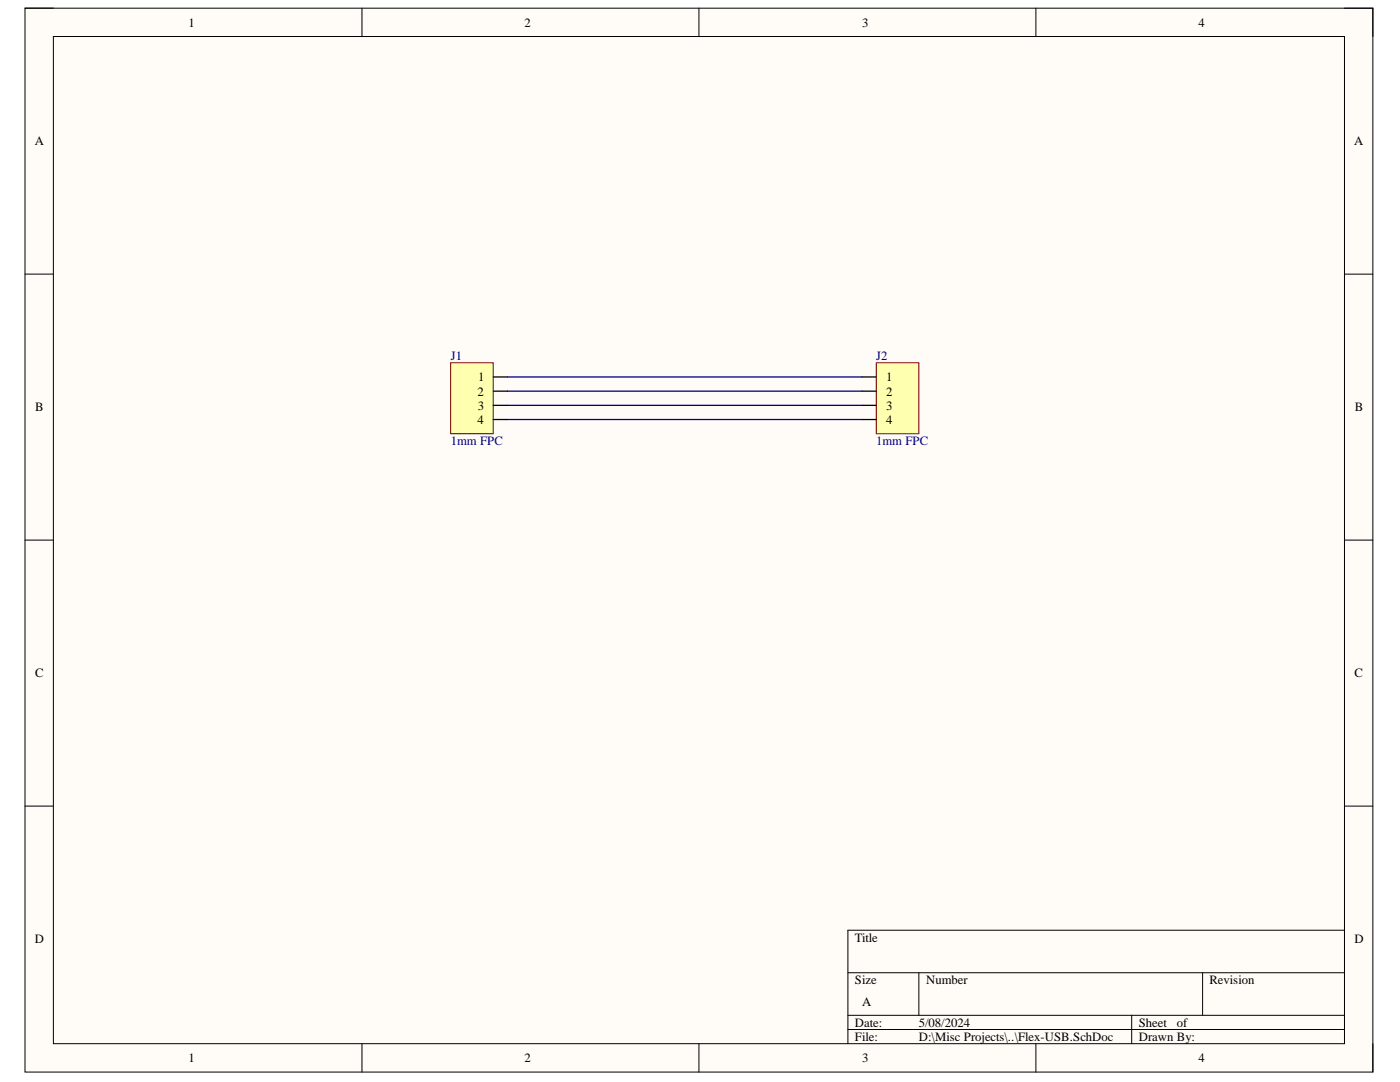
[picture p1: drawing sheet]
<svg xmlns="http://www.w3.org/2000/svg" width="279mm" height="216mm" viewBox="0 0 279 216" stroke-linecap="round" stroke-linejoin="round" font-family="sans-serif">
<defs><g id="words">
<g font-size="2.5">
<text x="37.6" y="5.3">1</text>
<text x="104.7" y="5.3">2</text>
<text x="172.1" y="5.3">3</text>
<text x="239.2" y="5.3">4</text>
<text x="6.9" y="29">A</text>
<text x="270.2" y="29">A</text>
<text x="95.5" y="76.1">1</text>
<text x="176.9" y="76.1">1</text>
<text x="7" y="82.1">B</text>
<text x="95.3" y="78.9">2</text>
<text x="95.4" y="81.7">3</text>
<text x="176.9" y="78.9">2</text>
<text x="176.9" y="81.7">3</text>
<text x="270.4" y="82.1">B</text>
<text x="95.3" y="84.6">4</text>
<text x="176.9" y="84.6">4</text>
<text x="7" y="135.1">C</text>
<text x="270.3" y="135.1">C</text>
<text x="6.9" y="188.2">D</text>
<text x="170.6" y="187.9">Title</text>
<text x="270.3" y="188.2">D</text>
<text x="170.6" y="196.3">Size</text>
<text x="184.8" y="196.3">Number</text>
<text x="241.4" y="196.3">Revision</text>
<text x="172.1" y="200.6">A</text>
<text x="170.6" y="204.9">Date:</text>
<text x="170.6" y="207.7">File:</text>
<text x="183.4" y="204.9">5/08/2024</text>
<text x="183.4" y="207.7">D:\Misc Projects\..\Flex-USB.SchDoc</text>
<text x="227.3" y="204.9">Sheet</text>
<text x="227.3" y="207.7">Drawn By:</text>
<text x="234.9" y="204.9">of</text>
<text x="37.6" y="212">1</text>
<text x="104.7" y="212">2</text>
<text x="172.1" y="212">3</text>
<text x="239.2" y="212">4</text>
</g>
<g font-size="2.5" fill="#000080">
<text x="90" y="71.8">J1</text>
<text x="174.8" y="71.8">J2</text>
<text x="90" y="88.8">1mm FPC</text>
<text x="174.8" y="88.8">1mm FPC</text>
</g>
</g></defs>
<path d="M5 1.6h269v212.3h-269z" fill-rule="evenodd" fill="#fffcf8"/>
<path d="M5 1.6h269v212.3h-269z" fill="none" stroke="#000" stroke-width=".2"/>
<path d="M10.7 7.3h257.6v201h-257.6z" fill-rule="evenodd" fill="#fffcf8"/>
<g fill="none" stroke="#000" stroke-width=".2">
<path d="M5 1.6h5.7M10.7 7.3h257.6v201h-257.6zM72.2 1.6v5.7M139.5 1.6v5.7M206.7 1.6v5.7M268.3 1.6h5.7v5.7M5 54.7h5.7M268.3 54.7h5.7M5 107.8h5.7M268.3 107.8h5.7M5 160.8h5.7M268.3 160.9h5.7"/>
<path d="M169.2 194.1h99.1M183.4 194.1v8.5M240 194.1v8.5M268.3 185.6h-99.1v22.7M72.2 208.3v5.6M139.5 208.3v5.6M169.2 202.6h99.1M169.2 205.4h99.1M206.7 208.3v5.6M225.9 202.6v5.7M274 208.3v5.6"/>
</g>
<path d="M101.3 75.2h70.7M101.3 78.1h70.7M101.3 80.9h70.7M101.3 83.7h70.7" fill="none" stroke="#000080" stroke-width=".25"/>
<path d="M174.9 72.4h8.5v14.1h-8.5z" fill-rule="evenodd" fill="#ffffb0"/>
<path d="M174.9 72.4h8.5v14.1h-8.5z" fill="none" stroke="#800000" stroke-width=".2"/>
<path d="M172 75.2h2.9M172 78.1h2.9M172 80.9h2.9M172 83.7h2.9" fill="none" stroke="#000" stroke-width=".25"/>
<path d="M89.9 72.4h8.5v14.1h-8.5z" fill-rule="evenodd" fill="#ffffb0"/>
<path d="M89.9 72.4h8.5v14.1h-8.5z" fill="none" stroke="#800000" stroke-width=".2"/>
<path d="M98.4 75.2h2.9M98.4 78.1h2.9M98.4 80.9h2.9M98.4 83.7h2.9" fill="none" stroke="#000" stroke-width=".25"/>
<use href="#words"/>
</svg>
